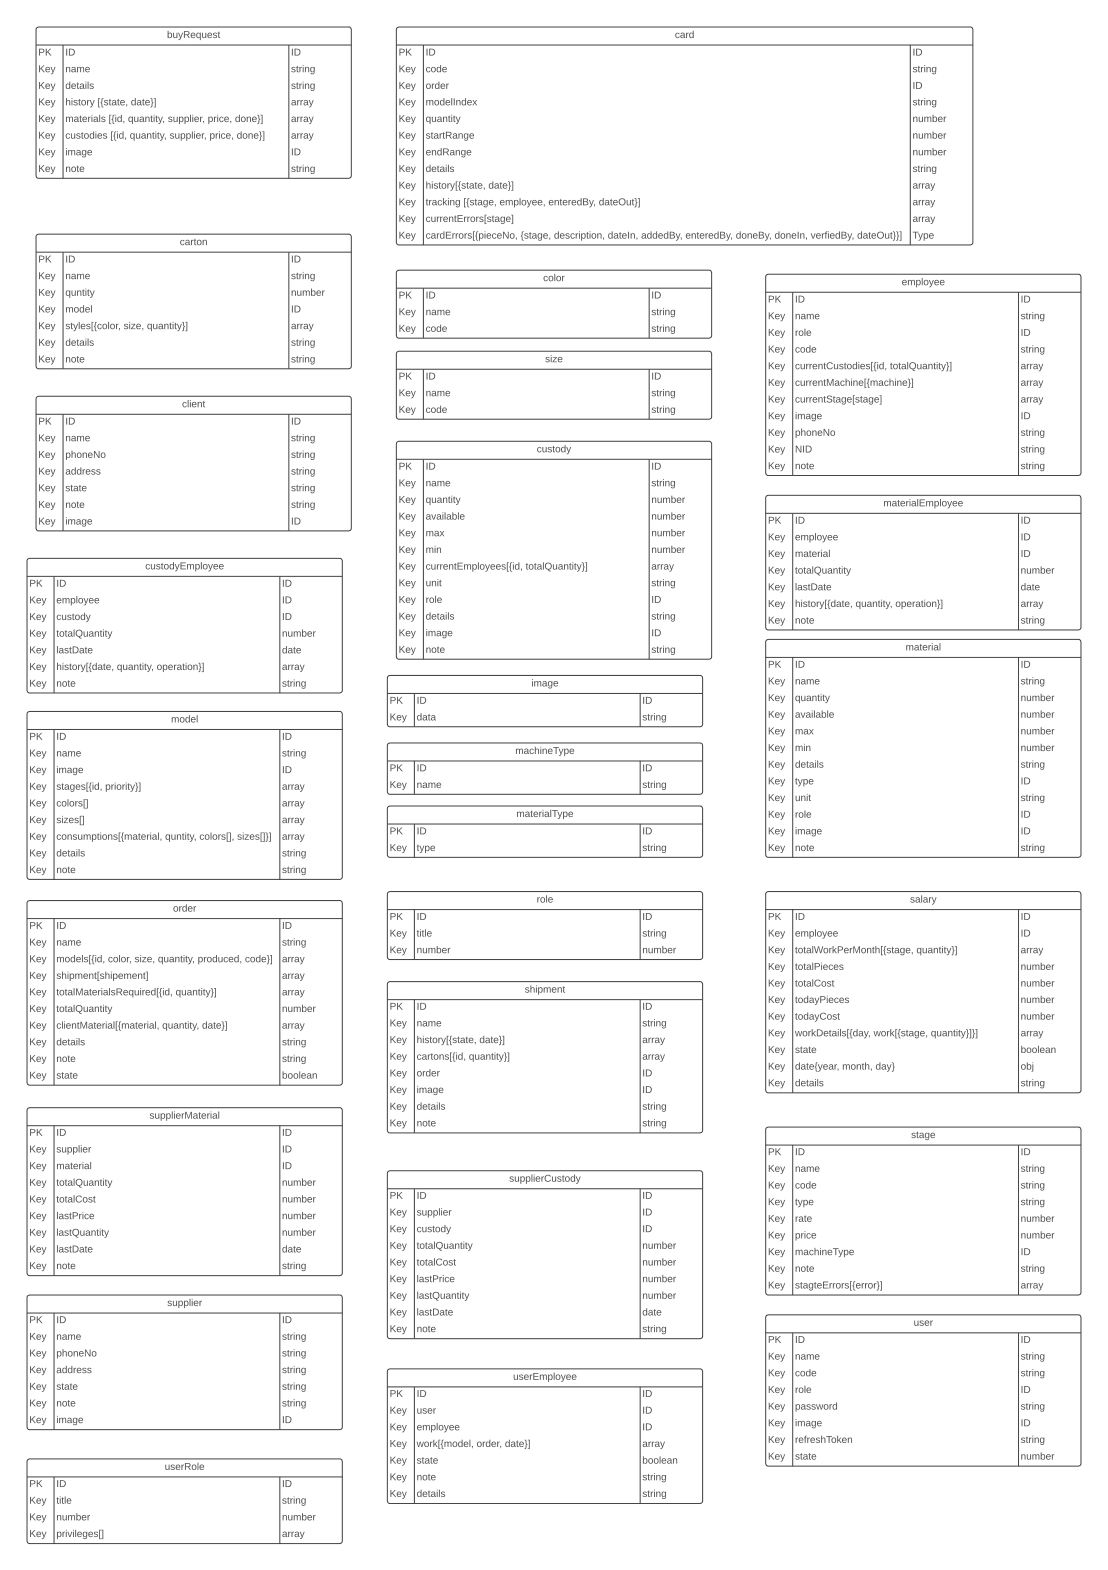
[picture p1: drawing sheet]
<svg xmlns="http://www.w3.org/2000/svg" width="391mm" height="554mm" viewBox="0 0 391 554" stroke-linecap="round" stroke-linejoin="round" font-family="sans-serif">
<defs><g id="words">
<g font-size="3.5" fill="#4c535d">
<text x="58.8" y="13.4">buyReq</text>
<text x="71" y="13.4">uest</text>
<text x="237.8" y="13.4">card</text>
<text x="13.5" y="19.5">PK</text>
<text x="23" y="19.5">ID</text>
<text x="102.6" y="19.5">ID</text>
<text x="140.5" y="19.5">PK</text>
<text x="150" y="19.5">ID</text>
<text x="321.6" y="19.5">ID</text>
<text x="13.5" y="25.4">Key</text>
<text x="23" y="25.4">name</text>
<text x="102.6" y="25.4">string</text>
<text x="140.5" y="25.4">Key</text>
<text x="150" y="25.4">cod</text>
<text x="155.7" y="25.4">e</text>
<text x="321.6" y="25.4">string</text>
<text x="13.5" y="31.3">Key</text>
<text x="23" y="31.3">d</text>
<text x="25" y="31.3">etails</text>
<text x="102.6" y="31.3">string</text>
<text x="140.5" y="31.3">Key</text>
<text x="150" y="31.3">ord</text>
<text x="155.1" y="31.3">er</text>
<text x="321.6" y="31.3">ID</text>
<text x="13.5" y="37.1">Key</text>
<text x="23" y="37.1">history [{state, d</text>
<text x="48.1" y="37.1">ate}]</text>
<text x="102.6" y="37.1">array</text>
<text x="140.5" y="37.1">Key</text>
<text x="150" y="37.1">mod</text>
<text x="156.9" y="37.1">elInd</text>
<text x="164.5" y="37.1">ex</text>
<text x="321.6" y="37.1">string</text>
<text x="13.5" y="43">Key</text>
<text x="23" y="43">materials [{id</text>
<text x="43.1" y="43">, q</text>
<text x="47.1" y="43">uantity, supplier, price, d</text>
<text x="84.8" y="43">one}]</text>
<text x="102.6" y="43">array</text>
<text x="140.5" y="43">Key</text>
<text x="150" y="43">q</text>
<text x="152" y="43">uantity</text>
<text x="321.6" y="43">number</text>
<text x="13.5" y="48.9">Key</text>
<text x="23" y="48.9">custod</text>
<text x="33.4" y="48.9">i</text>
<text x="34.2" y="48.9">es [{id</text>
<text x="43.8" y="48.9">, q</text>
<text x="47.7" y="48.9">uantity, supplier, price, d</text>
<text x="85.4" y="48.9">one}]</text>
<text x="102.6" y="48.9">array</text>
<text x="140.5" y="48.9">Key</text>
<text x="150" y="48.9">startRange</text>
<text x="321.6" y="48.9">number</text>
<text x="13.5" y="54.8">Key</text>
<text x="23" y="54.8">image</text>
<text x="102.6" y="54.8">ID</text>
<text x="140.5" y="54.8">Key</text>
<text x="150" y="54.8">end</text>
<text x="155.9" y="54.8">Range</text>
<text x="321.6" y="54.8">number</text>
<text x="13.5" y="60.6">Key</text>
<text x="23" y="60.6">note</text>
<text x="102.6" y="60.6">string</text>
<text x="140.5" y="60.6">Key</text>
<text x="150" y="60.6">d</text>
<text x="152" y="60.6">etails</text>
<text x="321.6" y="60.6">string</text>
<text x="140.5" y="66.5">Key</text>
<text x="150" y="66.5">history[{state, d</text>
<text x="174" y="66.5">ate}]</text>
<text x="321.6" y="66.5">array</text>
<text x="140.5" y="72.4">Key</text>
<text x="150" y="72.4">tracking [{stage, employee, entered</text>
<text x="205.1" y="72.4">By, d</text>
<text x="212.9" y="72.4">ateOut}]</text>
<text x="321.6" y="72.4">array</text>
<text x="140.5" y="78.2">Key</text>
<text x="150" y="78.2">currentErrors[stage]</text>
<text x="321.6" y="78.2">array</text>
<text x="63.4" y="86.4">carton</text>
<text x="140.5" y="84.1">Key</text>
<text x="150" y="84.1">card</text>
<text x="156.9" y="84.1">Errors[{pieceNo, {stage, d</text>
<text x="197.1" y="84.1">escription, d</text>
<text x="216.1" y="84.1">ateIn, ad</text>
<text x="229.8" y="84.1">d</text>
<text x="231.8" y="84.1">ed</text>
<text x="235.7" y="84.1">By, entered</text>
<text x="253.4" y="84.1">By, d</text>
<text x="261.2" y="84.1">oneBy, d</text>
<text x="274.9" y="84.1">oneIn, verfied</text>
<text x="296.2" y="84.1">By, d</text>
<text x="304.1" y="84.1">ateOut}}]</text>
<text x="321.6" y="84.1">Type</text>
<text x="13.5" y="92.5">PK</text>
<text x="23" y="92.5">ID</text>
<text x="102.6" y="92.5">ID</text>
<text x="13.5" y="98.4">Key</text>
<text x="23" y="98.4">name</text>
<text x="102.6" y="98.4">string</text>
<text x="191.3" y="99.1">color</text>
<text x="317.7" y="100.6">employee</text>
<text x="13.5" y="104.3">Key</text>
<text x="23" y="104.3">q</text>
<text x="25" y="104.3">untity</text>
<text x="102.6" y="104.3">number</text>
<text x="140.5" y="105.2">PK</text>
<text x="150" y="105.2">ID</text>
<text x="229.6" y="105.2">ID</text>
<text x="270.7" y="106.7">PK</text>
<text x="280.2" y="106.7">ID</text>
<text x="359.7" y="106.7">ID</text>
<text x="13.5" y="110.2">Key</text>
<text x="23" y="110.2">mod</text>
<text x="29.9" y="110.2">el</text>
<text x="102.6" y="110.2">ID</text>
<text x="140.5" y="111.1">Key</text>
<text x="150" y="111.1">name</text>
<text x="229.6" y="111.1">string</text>
<text x="270.7" y="112.5">Key</text>
<text x="280.2" y="112.5">name</text>
<text x="359.7" y="112.5">string</text>
<text x="13.5" y="116">Key</text>
<text x="23" y="116">styles[{color, size, q</text>
<text x="53.7" y="116">uantity}]</text>
<text x="102.6" y="116">array</text>
<text x="140.5" y="117">Key</text>
<text x="150" y="117">cod</text>
<text x="155.7" y="117">e</text>
<text x="229.6" y="117">string</text>
<text x="270.7" y="118.4">Key</text>
<text x="280.2" y="118.4">role</text>
<text x="359.7" y="118.4">ID</text>
<text x="13.5" y="121.9">Key</text>
<text x="23" y="121.9">d</text>
<text x="25" y="121.9">etails</text>
<text x="102.6" y="121.9">string</text>
<text x="270.7" y="124.3">Key</text>
<text x="280.2" y="124.3">cod</text>
<text x="285.9" y="124.3">e</text>
<text x="359.7" y="124.3">string</text>
<text x="13.5" y="127.8">Key</text>
<text x="23" y="127.8">note</text>
<text x="102.6" y="127.8">string</text>
<text x="192.1" y="127.7">size</text>
<text x="270.7" y="130.2">Key</text>
<text x="280.2" y="130.2">currentCustod</text>
<text x="302.3" y="130.2">i</text>
<text x="303.1" y="130.2">es[{id</text>
<text x="311.7" y="130.2">, totalQuantity}]</text>
<text x="359.7" y="130.2">array</text>
<text x="140.5" y="133.8">PK</text>
<text x="150" y="133.8">ID</text>
<text x="229.6" y="133.8">ID</text>
<text x="270.7" y="136">Key</text>
<text x="280.2" y="136">currentM</text>
<text x="294.1" y="136">achine[{machine}]</text>
<text x="359.7" y="136">array</text>
<text x="64.2" y="143.6">client</text>
<text x="140.5" y="139.7">Key</text>
<text x="150" y="139.7">name</text>
<text x="229.6" y="139.7">string</text>
<text x="270.7" y="141.9">Key</text>
<text x="280.2" y="141.9">currentStage[stage]</text>
<text x="359.7" y="141.9">array</text>
<text x="13.5" y="149.7">PK</text>
<text x="23" y="149.7">ID</text>
<text x="102.6" y="149.7">ID</text>
<text x="140.5" y="145.6">Key</text>
<text x="150" y="145.6">cod</text>
<text x="155.7" y="145.6">e</text>
<text x="229.6" y="145.6">string</text>
<text x="270.7" y="147.8">Key</text>
<text x="280.2" y="147.8">image</text>
<text x="359.7" y="147.8">ID</text>
<text x="13.5" y="155.6">Key</text>
<text x="23" y="155.6">name</text>
<text x="102.6" y="155.6">string</text>
<text x="270.7" y="153.7">Key</text>
<text x="280.2" y="153.7">phoneNo</text>
<text x="359.7" y="153.7">string</text>
<text x="13.5" y="161.3">Key</text>
<text x="23" y="161.3">phoneNo</text>
<text x="102.6" y="161.3">string</text>
<text x="189.1" y="159.4">custod</text>
<text x="199.5" y="159.4">y</text>
<text x="270.7" y="159.4">Key</text>
<text x="280.2" y="159.4">NID</text>
<text x="359.7" y="159.4">string</text>
<text x="13.5" y="167.2">Key</text>
<text x="23" y="167.2">ad</text>
<text x="26.9" y="167.2">d</text>
<text x="28.9" y="167.2">ress</text>
<text x="102.6" y="167.2">string</text>
<text x="140.5" y="165.4">PK</text>
<text x="150" y="165.4">ID</text>
<text x="229.6" y="165.4">ID</text>
<text x="270.7" y="165.3">Key</text>
<text x="280.2" y="165.3">note</text>
<text x="359.7" y="165.3">string</text>
<text x="13.5" y="173">Key</text>
<text x="23" y="173">state</text>
<text x="102.6" y="173">string</text>
<text x="140.5" y="171.3">Key</text>
<text x="150" y="171.3">name</text>
<text x="229.6" y="171.3">string</text>
<text x="13.5" y="178.9">Key</text>
<text x="23" y="178.9">note</text>
<text x="102.6" y="178.9">string</text>
<text x="140.5" y="177.2">Key</text>
<text x="150" y="177.2">q</text>
<text x="152" y="177.2">uantity</text>
<text x="229.6" y="177.2">number</text>
<text x="311.3" y="178.4">materialEmployee</text>
<text x="13.5" y="184.8">Key</text>
<text x="23" y="184.8">image</text>
<text x="102.6" y="184.8">ID</text>
<text x="140.5" y="183">Key</text>
<text x="150" y="183">available</text>
<text x="229.6" y="183">number</text>
<text x="270.7" y="184.5">PK</text>
<text x="280.2" y="184.5">ID</text>
<text x="359.7" y="184.5">ID</text>
<text x="140.5" y="188.9">Key</text>
<text x="150" y="188.9">max</text>
<text x="229.6" y="188.9">number</text>
<text x="270.7" y="190.3">Key</text>
<text x="280.2" y="190.3">employee</text>
<text x="359.7" y="190.3">ID</text>
<text x="140.5" y="194.8">Key</text>
<text x="150" y="194.8">min</text>
<text x="229.6" y="194.8">number</text>
<text x="270.7" y="196.2">Key</text>
<text x="280.2" y="196.2">material</text>
<text x="359.7" y="196.2">ID</text>
<text x="51.2" y="200.7">custod</text>
<text x="61.6" y="200.7">yEmployee</text>
<text x="140.5" y="200.7">Key</text>
<text x="150" y="200.7">currentEmployees[{id</text>
<text x="183.3" y="200.7">, totalQuantity}]</text>
<text x="229.6" y="200.7">array</text>
<text x="270.7" y="202.1">Key</text>
<text x="280.2" y="202.1">totalQuantity</text>
<text x="359.7" y="202.1">number</text>
<text x="10.3" y="206.7">PK</text>
<text x="19.8" y="206.7">ID</text>
<text x="99.4" y="206.7">ID</text>
<text x="140.5" y="206.5">Key</text>
<text x="150" y="206.5">unit</text>
<text x="229.6" y="206.5">string</text>
<text x="270.7" y="208">Key</text>
<text x="280.2" y="208">lastDate</text>
<text x="359.7" y="208">d</text>
<text x="361.7" y="208">ate</text>
<text x="10.3" y="212.6">Key</text>
<text x="19.8" y="212.6">employee</text>
<text x="99.4" y="212.6">ID</text>
<text x="140.5" y="212.4">Key</text>
<text x="150" y="212.4">role</text>
<text x="229.6" y="212.4">ID</text>
<text x="270.7" y="213.8">Key</text>
<text x="280.2" y="213.8">history[{d</text>
<text x="294.7" y="213.8">ate, q</text>
<text x="303.4" y="213.8">uantity, operation}]</text>
<text x="359.7" y="213.8">array</text>
<text x="10.3" y="218.4">Key</text>
<text x="19.8" y="218.4">custod</text>
<text x="30.2" y="218.4">y</text>
<text x="99.4" y="218.4">ID</text>
<text x="140.5" y="218.3">Key</text>
<text x="150" y="218.3">d</text>
<text x="152" y="218.3">etails</text>
<text x="229.6" y="218.3">string</text>
<text x="270.7" y="219.7">Key</text>
<text x="280.2" y="219.7">note</text>
<text x="359.7" y="219.7">string</text>
<text x="10.3" y="224.3">Key</text>
<text x="19.8" y="224.3">totalQuantity</text>
<text x="99.4" y="224.3">number</text>
<text x="140.5" y="224.2">Key</text>
<text x="150" y="224.2">image</text>
<text x="229.6" y="224.2">ID</text>
<text x="10.3" y="230.2">Key</text>
<text x="19.8" y="230.2">lastDate</text>
<text x="99.4" y="230.2">d</text>
<text x="101.4" y="230.2">ate</text>
<text x="140.5" y="230">Key</text>
<text x="150" y="230">note</text>
<text x="229.6" y="230">string</text>
<text x="319.1" y="229.2">material</text>
<text x="10.3" y="236.1">Key</text>
<text x="19.8" y="236.1">history[{d</text>
<text x="34.3" y="236.1">ate, q</text>
<text x="43.1" y="236.1">uantity, operation}]</text>
<text x="99.4" y="236.1">array</text>
<text x="270.7" y="235.3">PK</text>
<text x="280.2" y="235.3">ID</text>
<text x="359.7" y="235.3">ID</text>
<text x="10.3" y="241.9">Key</text>
<text x="19.8" y="241.9">note</text>
<text x="99.4" y="241.9">string</text>
<text x="187.2" y="241.9">image</text>
<text x="270.7" y="241.1">Key</text>
<text x="280.2" y="241.1">name</text>
<text x="359.7" y="241.1">string</text>
<text x="137.3" y="248">PK</text>
<text x="146.8" y="248">ID</text>
<text x="226.4" y="248">ID</text>
<text x="270.7" y="247">Key</text>
<text x="280.2" y="247">q</text>
<text x="282.2" y="247">uantity</text>
<text x="359.7" y="247">number</text>
<text x="60.3" y="254.6">mod</text>
<text x="67.1" y="254.6">el</text>
<text x="137.3" y="253.8">Key</text>
<text x="146.8" y="253.8">d</text>
<text x="148.8" y="253.8">ata</text>
<text x="226.4" y="253.8">string</text>
<text x="270.7" y="252.9">Key</text>
<text x="280.2" y="252.9">available</text>
<text x="359.7" y="252.9">number</text>
<text x="10.3" y="260.7">PK</text>
<text x="19.8" y="260.7">ID</text>
<text x="99.4" y="260.7">ID</text>
<text x="270.7" y="258.8">Key</text>
<text x="280.2" y="258.8">max</text>
<text x="359.7" y="258.8">number</text>
<text x="10.3" y="266.5">Key</text>
<text x="19.8" y="266.5">name</text>
<text x="99.4" y="266.5">string</text>
<text x="181.6" y="265.7">machineType</text>
<text x="270.7" y="264.6">Key</text>
<text x="280.2" y="264.6">min</text>
<text x="359.7" y="264.6">number</text>
<text x="10.3" y="272.4">Key</text>
<text x="19.8" y="272.4">image</text>
<text x="99.4" y="272.4">ID</text>
<text x="137.3" y="271.8">PK</text>
<text x="146.8" y="271.8">ID</text>
<text x="226.4" y="271.8">ID</text>
<text x="270.7" y="270.5">Key</text>
<text x="280.2" y="270.5">d</text>
<text x="282.2" y="270.5">etails</text>
<text x="359.7" y="270.5">string</text>
<text x="10.3" y="278.3">Key</text>
<text x="19.8" y="278.3">stages[{id</text>
<text x="35.1" y="278.3">, priority}]</text>
<text x="99.4" y="278.3">array</text>
<text x="137.3" y="277.7">Key</text>
<text x="146.8" y="277.7">name</text>
<text x="226.4" y="277.7">string</text>
<text x="270.7" y="276.4">Key</text>
<text x="280.2" y="276.4">type</text>
<text x="359.7" y="276.4">ID</text>
<text x="10.3" y="284.2">Key</text>
<text x="19.8" y="284.2">colors[]</text>
<text x="99.4" y="284.2">array</text>
<text x="181.9" y="288">materialType</text>
<text x="270.7" y="282.3">Key</text>
<text x="280.2" y="282.3">unit</text>
<text x="359.7" y="282.3">string</text>
<text x="10.3" y="290">Key</text>
<text x="19.8" y="290">sizes[]</text>
<text x="99.4" y="290">array</text>
<text x="270.7" y="288.1">Key</text>
<text x="280.2" y="288.1">role</text>
<text x="359.7" y="288.1">ID</text>
<text x="10.3" y="295.9">Key</text>
<text x="19.8" y="295.9">consumptions[{material, q</text>
<text x="60.2" y="295.9">untity, colors[], sizes[]}]</text>
<text x="99.4" y="295.9">array</text>
<text x="137.3" y="294">PK</text>
<text x="137.3" y="299.9">Key</text>
<text x="146.8" y="294">ID</text>
<text x="146.8" y="299.9">type</text>
<text x="226.4" y="294">ID</text>
<text x="226.4" y="299.9">string</text>
<text x="270.7" y="294">Key</text>
<text x="270.7" y="299.9">Key</text>
<text x="280.2" y="294">image</text>
<text x="280.2" y="299.9">note</text>
<text x="359.7" y="294">ID</text>
<text x="359.7" y="299.9">string</text>
<text x="10.3" y="301.8">Key</text>
<text x="19.8" y="301.8">d</text>
<text x="21.8" y="301.8">etails</text>
<text x="99.4" y="301.8">string</text>
<text x="10.3" y="307.7">Key</text>
<text x="19.8" y="307.7">note</text>
<text x="99.4" y="307.7">string</text>
<text x="61" y="321.3">ord</text>
<text x="66.1" y="321.3">er</text>
<text x="189.1" y="318.1">role</text>
<text x="320.7" y="318.1">salary</text>
<text x="10.3" y="327.3">PK</text>
<text x="19.8" y="327.3">ID</text>
<text x="99.4" y="327.3">ID</text>
<text x="137.3" y="324.2">PK</text>
<text x="146.8" y="324.2">ID</text>
<text x="226.4" y="324.2">ID</text>
<text x="270.7" y="324.2">PK</text>
<text x="280.2" y="324.2">ID</text>
<text x="359.7" y="324.2">ID</text>
<text x="10.3" y="333.2">Key</text>
<text x="19.8" y="333.2">name</text>
<text x="99.4" y="333.2">string</text>
<text x="137.3" y="330">Key</text>
<text x="137.3" y="335.9">Key</text>
<text x="146.8" y="330">title</text>
<text x="146.8" y="335.9">number</text>
<text x="226.4" y="330">string</text>
<text x="226.4" y="335.9">number</text>
<text x="270.7" y="330">Key</text>
<text x="270.7" y="335.9">Key</text>
<text x="280.2" y="330">employee</text>
<text x="280.2" y="335.9">totalWorkPerM</text>
<text x="303.4" y="335.9">onth[{stage, q</text>
<text x="324.9" y="335.9">uantity}]</text>
<text x="359.7" y="330">ID</text>
<text x="359.7" y="335.9">array</text>
<text x="10.3" y="339.1">Key</text>
<text x="19.8" y="339.1">mod</text>
<text x="26.7" y="339.1">els[{id</text>
<text x="36.1" y="339.1">, color, size, q</text>
<text x="57.6" y="339.1">uantity, prod</text>
<text x="76.7" y="339.1">uced</text>
<text x="84.4" y="339.1">, cod</text>
<text x="92" y="339.1">e}]</text>
<text x="99.4" y="339.1">array</text>
<text x="270.7" y="341.8">Key</text>
<text x="280.2" y="341.8">totalPieces</text>
<text x="359.7" y="341.8">number</text>
<text x="10.3" y="345">Key</text>
<text x="19.8" y="345">shipment[shipement]</text>
<text x="99.4" y="345">array</text>
<text x="270.7" y="347.7">Key</text>
<text x="280.2" y="347.7">totalCost</text>
<text x="359.7" y="347.7">number</text>
<text x="10.3" y="350.8">Key</text>
<text x="19.8" y="350.8">totalM</text>
<text x="29.4" y="350.8">aterialsReq</text>
<text x="47.2" y="350.8">uired</text>
<text x="55" y="350.8">[{id</text>
<text x="59.9" y="350.8">, q</text>
<text x="63.8" y="350.8">uantity}]</text>
<text x="99.4" y="350.8">array</text>
<text x="184.9" y="349.9">shipment</text>
<text x="270.7" y="353.5">Key</text>
<text x="280.2" y="353.5">tod</text>
<text x="285.1" y="353.5">ayPieces</text>
<text x="359.7" y="353.5">number</text>
<text x="10.3" y="356.7">Key</text>
<text x="19.8" y="356.7">totalQuantity</text>
<text x="99.4" y="356.7">number</text>
<text x="137.3" y="355.9">PK</text>
<text x="146.8" y="355.9">ID</text>
<text x="226.4" y="355.9">ID</text>
<text x="270.7" y="359.4">Key</text>
<text x="280.2" y="359.4">tod</text>
<text x="285.1" y="359.4">ayCost</text>
<text x="359.7" y="359.4">number</text>
<text x="10.3" y="362.6">Key</text>
<text x="19.8" y="362.6">clientM</text>
<text x="31" y="362.6">aterial[{material, q</text>
<text x="59.1" y="362.6">uantity, d</text>
<text x="73.2" y="362.6">ate}]</text>
<text x="99.4" y="362.6">array</text>
<text x="137.3" y="361.8">Key</text>
<text x="146.8" y="361.8">name</text>
<text x="226.4" y="361.8">string</text>
<text x="270.7" y="365.3">Key</text>
<text x="280.2" y="365.3">workDetails[{d</text>
<text x="302.5" y="365.3">ay, work[{stage, q</text>
<text x="329.9" y="365.3">uantity}]}]</text>
<text x="359.7" y="365.3">array</text>
<text x="10.3" y="368.5">Key</text>
<text x="19.8" y="368.5">d</text>
<text x="21.8" y="368.5">etails</text>
<text x="99.4" y="368.5">string</text>
<text x="137.3" y="367.7">Key</text>
<text x="146.8" y="367.7">history[{state, d</text>
<text x="170.9" y="367.7">ate}]</text>
<text x="226.4" y="367.7">array</text>
<text x="270.7" y="371.2">Key</text>
<text x="280.2" y="371.2">state</text>
<text x="359.7" y="371.2">boolean</text>
<text x="10.3" y="374.3">Key</text>
<text x="19.8" y="374.3">note</text>
<text x="99.4" y="374.3">string</text>
<text x="137.3" y="373.5">Key</text>
<text x="146.8" y="373.5">cartons[{id</text>
<text x="163.3" y="373.5">, q</text>
<text x="167.1" y="373.5">uantity}]</text>
<text x="226.4" y="373.5">array</text>
<text x="270.7" y="377">Key</text>
<text x="280.2" y="377">d</text>
<text x="282.2" y="377">ate{year, month, d</text>
<text x="310.4" y="377">ay}</text>
<text x="359.7" y="377">obj</text>
<text x="10.3" y="380.2">Key</text>
<text x="19.8" y="380.2">state</text>
<text x="99.4" y="380.2">boolean</text>
<text x="137.3" y="379.4">Key</text>
<text x="146.8" y="379.4">ord</text>
<text x="151.9" y="379.4">er</text>
<text x="226.4" y="379.4">ID</text>
<text x="270.7" y="382.9">Key</text>
<text x="280.2" y="382.9">d</text>
<text x="282.2" y="382.9">etails</text>
<text x="359.7" y="382.9">string</text>
<text x="137.3" y="385.3">Key</text>
<text x="146.8" y="385.3">image</text>
<text x="226.4" y="385.3">ID</text>
<text x="52.7" y="394.3">supplierM</text>
<text x="67.9" y="394.3">aterial</text>
<text x="137.3" y="391.2">Key</text>
<text x="146.8" y="391.2">d</text>
<text x="148.8" y="391.2">etails</text>
<text x="226.4" y="391.2">string</text>
<text x="10.3" y="400.4">PK</text>
<text x="19.8" y="400.4">ID</text>
<text x="99.4" y="400.4">ID</text>
<text x="137.3" y="397">Key</text>
<text x="146.8" y="397">note</text>
<text x="226.4" y="397">string</text>
<text x="321" y="401.2">stage</text>
<text x="10.3" y="406.2">Key</text>
<text x="19.8" y="406.2">supplier</text>
<text x="99.4" y="406.2">ID</text>
<text x="270.7" y="407.2">PK</text>
<text x="280.2" y="407.2">ID</text>
<text x="359.7" y="407.2">ID</text>
<text x="10.3" y="412.1">Key</text>
<text x="19.8" y="412.1">material</text>
<text x="99.4" y="412.1">ID</text>
<text x="270.7" y="413.1">Key</text>
<text x="280.2" y="413.1">name</text>
<text x="359.7" y="413.1">string</text>
<text x="10.3" y="418">Key</text>
<text x="19.8" y="418">totalQuantity</text>
<text x="99.4" y="418">number</text>
<text x="179.4" y="416.6">supplierCustod</text>
<text x="202.9" y="416.6">y</text>
<text x="270.7" y="418.9">Key</text>
<text x="280.2" y="418.9">cod</text>
<text x="285.9" y="418.9">e</text>
<text x="359.7" y="418.9">string</text>
<text x="10.3" y="423.9">Key</text>
<text x="19.8" y="423.9">totalCost</text>
<text x="99.4" y="423.9">number</text>
<text x="137.3" y="422.6">PK</text>
<text x="146.8" y="422.6">ID</text>
<text x="226.4" y="422.6">ID</text>
<text x="270.7" y="424.8">Key</text>
<text x="280.2" y="424.8">type</text>
<text x="359.7" y="424.8">string</text>
<text x="10.3" y="429.7">Key</text>
<text x="19.8" y="429.7">lastPrice</text>
<text x="99.4" y="429.7">number</text>
<text x="137.3" y="428.5">Key</text>
<text x="146.8" y="428.5">supplier</text>
<text x="226.4" y="428.5">ID</text>
<text x="270.7" y="430.7">Key</text>
<text x="280.2" y="430.7">rate</text>
<text x="359.7" y="430.7">number</text>
<text x="10.3" y="435.6">Key</text>
<text x="19.8" y="435.6">lastQuantity</text>
<text x="99.4" y="435.6">number</text>
<text x="137.3" y="434.3">Key</text>
<text x="146.8" y="434.3">custod</text>
<text x="157.2" y="434.3">y</text>
<text x="226.4" y="434.3">ID</text>
<text x="270.7" y="436.6">Key</text>
<text x="280.2" y="436.6">price</text>
<text x="359.7" y="436.6">number</text>
<text x="10.3" y="441.5">Key</text>
<text x="19.8" y="441.5">lastDate</text>
<text x="99.4" y="441.5">d</text>
<text x="101.4" y="441.5">ate</text>
<text x="137.3" y="440.2">Key</text>
<text x="146.8" y="440.2">totalQuantity</text>
<text x="226.4" y="440.2">number</text>
<text x="270.7" y="442.4">Key</text>
<text x="280.2" y="442.4">machineType</text>
<text x="359.7" y="442.4">ID</text>
<text x="10.3" y="447.4">Key</text>
<text x="19.8" y="447.4">note</text>
<text x="99.4" y="447.4">string</text>
<text x="137.3" y="446.1">Key</text>
<text x="146.8" y="446.1">totalCost</text>
<text x="226.4" y="446.1">number</text>
<text x="270.7" y="448.3">Key</text>
<text x="280.2" y="448.3">note</text>
<text x="359.7" y="448.3">string</text>
<text x="137.3" y="452">Key</text>
<text x="146.8" y="452">lastPrice</text>
<text x="226.4" y="452">number</text>
<text x="270.7" y="454.2">Key</text>
<text x="280.2" y="454.2">stagteErrors[{error}]</text>
<text x="359.7" y="454.2">array</text>
<text x="58.9" y="460.4">supplier</text>
<text x="137.3" y="457.8">Key</text>
<text x="146.8" y="457.8">lastQuantity</text>
<text x="226.4" y="457.8">number</text>
<text x="10.3" y="466.4">PK</text>
<text x="19.8" y="466.4">ID</text>
<text x="99.4" y="466.4">ID</text>
<text x="137.3" y="463.7">Key</text>
<text x="146.8" y="463.7">lastDate</text>
<text x="226.4" y="463.7">d</text>
<text x="228.3" y="463.7">ate</text>
<text x="321.9" y="467.4">user</text>
<text x="10.3" y="472.3">Key</text>
<text x="19.8" y="472.3">name</text>
<text x="99.4" y="472.3">string</text>
<text x="137.3" y="469.6">Key</text>
<text x="146.8" y="469.6">note</text>
<text x="226.4" y="469.6">string</text>
<text x="270.7" y="473.4">PK</text>
<text x="280.2" y="473.4">ID</text>
<text x="359.7" y="473.4">ID</text>
<text x="10.3" y="478.2">Key</text>
<text x="19.8" y="478.2">phoneNo</text>
<text x="99.4" y="478.2">string</text>
<text x="270.7" y="479.3">Key</text>
<text x="280.2" y="479.3">name</text>
<text x="359.7" y="479.3">string</text>
<text x="10.3" y="484">Key</text>
<text x="19.8" y="484">ad</text>
<text x="23.8" y="484">d</text>
<text x="25.7" y="484">ress</text>
<text x="99.4" y="484">string</text>
<text x="270.7" y="485.1">Key</text>
<text x="280.2" y="485.1">cod</text>
<text x="285.9" y="485.1">e</text>
<text x="359.7" y="485.1">string</text>
<text x="10.3" y="489.9">Key</text>
<text x="19.8" y="489.9">state</text>
<text x="99.4" y="489.9">string</text>
<text x="180.8" y="486.4">userEmployee</text>
<text x="270.7" y="491">Key</text>
<text x="280.2" y="491">role</text>
<text x="359.7" y="491">ID</text>
<text x="10.3" y="495.8">Key</text>
<text x="19.8" y="495.8">note</text>
<text x="99.4" y="495.8">string</text>
<text x="137.3" y="492.4">PK</text>
<text x="146.8" y="492.4">ID</text>
<text x="226.4" y="492.4">ID</text>
<text x="270.7" y="496.9">Key</text>
<text x="280.2" y="496.9">password</text>
<text x="359.7" y="496.9">string</text>
<text x="10.3" y="501.6">Key</text>
<text x="19.8" y="501.6">image</text>
<text x="99.4" y="501.6">ID</text>
<text x="137.3" y="498.3">Key</text>
<text x="146.8" y="498.3">user</text>
<text x="226.4" y="498.3">ID</text>
<text x="270.7" y="502.8">Key</text>
<text x="280.2" y="502.8">image</text>
<text x="359.7" y="502.8">ID</text>
<text x="137.3" y="504.2">Key</text>
<text x="146.8" y="504.2">employee</text>
<text x="226.4" y="504.2">ID</text>
<text x="270.7" y="508.6">Key</text>
<text x="280.2" y="508.6">refreshToken</text>
<text x="359.7" y="508.6">string</text>
<text x="137.3" y="510.1">Key</text>
<text x="137.3" y="515.9">Key</text>
<text x="146.8" y="510.1">work[{mod</text>
<text x="146.8" y="515.9">state</text>
<text x="163.3" y="510.1">el, ord</text>
<text x="173" y="510.1">er, d</text>
<text x="179.8" y="510.1">ate}]</text>
<text x="226.4" y="510.1">array</text>
<text x="226.4" y="515.9">boolean</text>
<text x="270.7" y="514.5">Key</text>
<text x="280.2" y="514.5">state</text>
<text x="359.7" y="514.5">number</text>
<text x="58" y="518.2">userRole</text>
<text x="137.3" y="521.8">Key</text>
<text x="146.8" y="521.8">note</text>
<text x="226.4" y="521.8">string</text>
<text x="10.3" y="524.2">PK</text>
<text x="19.8" y="524.2">ID</text>
<text x="99.4" y="524.2">ID</text>
<text x="137.3" y="527.7">Key</text>
<text x="146.8" y="527.7">d</text>
<text x="148.8" y="527.7">etails</text>
<text x="226.4" y="527.7">string</text>
<text x="10.3" y="530.1">Key</text>
<text x="19.8" y="530.1">title</text>
<text x="99.4" y="530.1">string</text>
<text x="10.3" y="535.9">Key</text>
<text x="19.8" y="535.9">number</text>
<text x="99.4" y="535.9">number</text>
<text x="10.3" y="541.8">Key</text>
<text x="19.8" y="541.8">privileges[]</text>
<text x="99.4" y="541.8">array</text>
</g>
</g></defs>
<path d="M12.7 15.9h111.1M13 9.7l.7-.2 109.6 .1 .5 .9-.1 51.9-.8 .5-109.7-.1-.5-.9v-51.4zM22.2 15.9v47M101.8 15.9v47" fill="none" stroke="#3a414a" stroke-width=".35"/>
<path d="M140 9.7l.7-.2 201.7 .1 .5 .9-.1 75.4-.9 .5-201.7-.1-.5-.9v-74.9z" fill="#fff"/>
<path d="M139.7 15.9h203.2M140 9.7l.7-.2 201.7 .1 .5 .9-.1 75.4-.9 .5-201.7-.1-.5-.9v-74.9zM149.2 15.9v70.5M320.8 15.9v70.5" fill="none" stroke="#3a414a" stroke-width=".35"/>
<path d="M13 82.8l.7-.2h109.6l.5 .9-.1 46-.8 .5-109.7-.1-.5-.8v-45.6z" fill="#fff"/>
<path d="M12.7 88.9h111.1M13 82.8l.7-.2h109.6l.5 .9-.1 46-.8 .5-109.7-.1-.5-.8v-45.6zM22.2 88.9v41.1M101.8 88.9v41.1" fill="none" stroke="#3a414a" stroke-width=".35"/>
<path d="M13 139.9l.7-.2 109.6 .1 .5 .9-.1 46-.8 .5-109.7-.1-.5-.9v-45.5z" fill="#fff"/>
<path d="M13 139.9l.7-.2 109.6 .1 .5 .9-.1 46-.8 .5-109.7-.1-.5-.9v-45.5zM12.7 146h111.1M22.2 146v41.2M101.8 146v41.2" fill="none" stroke="#3a414a" stroke-width=".35"/>
<path d="M140 95.5l.7-.2h109.2l.7 .3 .2 .6v22.1l-.3 .7-.6 .2h-109.2l-.8-.3-.2-.6v-22.1z" fill="#fff"/>
<path d="M140 95.5l.7-.2h109.2l.7 .3 .2 .6v22.1l-.3 .7-.6 .2h-109.2l-.8-.3-.2-.6v-22.1zM139.7 101.6h111.1M149.2 101.6v17.6M228.8 101.6v17.6" fill="none" stroke="#3a414a" stroke-width=".35"/>
<path d="M140 124l.7-.2h109.2l.7 .4 .2 .6v22l-.3 .8-.6 .2h-109.2l-.8-.3-.2-.7v-22z" fill="#fff"/>
<path d="M139.7 130.2h111.1M140 124l.7-.2h109.2l.7 .4 .2 .6v22l-.3 .8-.6 .2h-109.2l-.8-.3-.2-.7v-22zM149.2 130.2v17.6M228.8 130.2v17.6" fill="none" stroke="#3a414a" stroke-width=".35"/>
<path d="M9.9 197.1l.6-.2h109.7l.4 .9v46l-.9 .5-109.7-.1-.5-.8v-45.6z" fill="#fff"/>
<path d="M9.9 197.1l.6-.2h109.7l.4 .9v46l-.9 .5-109.7-.1-.5-.8v-45.6zM9.5 203.2h111.1M19 203.2v41.1M98.6 203.2v41.1" fill="none" stroke="#3a414a" stroke-width=".35"/>
<path d="M140 155.8l.7-.2 109.6 .1 .5 .8-.1 75.4-.8 .5-109.7-.1-.5-.8v-75z" fill="#fff"/>
<path d="M140 155.8l.7-.2 109.6 .1 .5 .8-.1 75.4-.8 .5-109.7-.1-.5-.8v-75zM139.7 161.9h111.1M149.2 161.9v70.5M228.8 161.9v70.5" fill="none" stroke="#3a414a" stroke-width=".35"/>
<path d="M270.2 96.9l.6-.2 109.7 .1 .5 .8-.1 69.6-.9 .4-109.6-.1-.5-.8v-69.1z" fill="#fff"/>
<path d="M270.2 96.9l.6-.2 109.7 .1 .5 .8-.1 69.6-.9 .4-109.6-.1-.5-.8v-69.1zM269.9 103h111.1M279.4 103v64.6M359 103v64.6" fill="none" stroke="#3a414a" stroke-width=".35"/>
<path d="M270.2 174.8l.6-.2 109.7 .1 .5 .9-.1 46-.9 .5-109.6-.1-.5-.9v-45.5z" fill="#fff"/>
<path d="M270.2 174.8l.6-.2 109.7 .1 .5 .9-.1 46-.9 .5-109.6-.1-.5-.9v-45.5zM269.9 181h111.1M279.4 181v41.1M359 181v41.1" fill="none" stroke="#3a414a" stroke-width=".35"/>
<path d="M136.9 238.3l.6-.2h109.2l.7 .4 .2 .6v16.2l-.3 .7-.6 .2h-109.2l-.8-.3-.2-.6v-16.2z" fill="#fff"/>
<path d="M136.9 238.3l.6-.2h109.2l.7 .4 .2 .6v16.2l-.3 .7-.6 .2h-109.2l-.8-.3-.2-.6v-16.2zM136.5 244.5h111.1M146 244.5v11.7M225.6 244.5v11.7" fill="none" stroke="#3a414a" stroke-width=".35"/>
<path d="M136.9 262.1l.6-.2h109.2l.7 .4 .2 .6v16.2l-.3 .7-.6 .2h-109.2l-.8-.3-.2-.6v-16.2z" fill="#fff"/>
<path d="M136.5 268.3h111.1M136.9 262.1l.6-.2h109.2l.7 .4 .2 .6v16.2l-.3 .7-.6 .2h-109.2l-.8-.3-.2-.6v-16.2zM146 268.3v11.7M225.6 268.3v11.7" fill="none" stroke="#3a414a" stroke-width=".35"/>
<path d="M270.2 225.6l.6-.2 109.7 .1 .5 .9-.1 75.4-.9 .5-109.6-.1-.5-.9v-74.9z" fill="#fff"/>
<path d="M269.9 231.8h111.1M270.2 225.6l.6-.2 109.7 .1 .5 .9-.1 75.4-.9 .5-109.6-.1-.5-.9v-74.9zM279.4 231.8v70.5M359 231.8v70.5" fill="none" stroke="#3a414a" stroke-width=".35"/>
<path d="M136.9 284.4l.6-.2h109.2l.7 .3 .2 .6v16.2l-.3 .8-.6 .2h-109.2l-.8-.4-.2-.6v-16.2z" fill="#fff"/>
<path d="M136.5 290.5h111.1M136.9 284.4l.6-.2h109.2l.7 .3 .2 .6v16.2l-.3 .8-.6 .2h-109.2l-.8-.4-.2-.6v-16.2zM146 290.5v11.8M225.6 290.5v11.8" fill="none" stroke="#3a414a" stroke-width=".35"/>
<path d="M9.9 251l.6-.2 109.7 .1 .4 .9v57.8l-.9 .4-109.7-.1-.5-.8v-57.3z" fill="#fff"/>
<path d="M9.5 257.2h111.1M9.9 251l.6-.2 109.7 .1 .4 .9v57.8l-.9 .4-109.7-.1-.5-.8v-57.3zM19 257.2v52.8M98.6 257.2v52.8" fill="none" stroke="#3a414a" stroke-width=".35"/>
<path d="M9.9 317.7l.6-.2 109.7 .1 .4 .9v63.6l-.9 .5-109.7-.1-.5-.9v-63.1z" fill="#fff"/>
<path d="M9.9 317.7l.6-.2 109.7 .1 .4 .9v63.6l-.9 .5-109.7-.1-.5-.9v-63.1zM9.5 323.8h111.1M19 323.8v58.8M98.6 323.8v58.8" fill="none" stroke="#3a414a" stroke-width=".35"/>
<path d="M136.9 314.5l.6-.2h109.2l.7 .4 .2 .6v22l-.3 .8-.6 .2h-109.2l-.8-.3-.2-.7v-22z" fill="#fff"/>
<path d="M136.9 314.5l.6-.2h109.2l.7 .4 .2 .6v22l-.3 .8-.6 .2h-109.2l-.8-.3-.2-.7v-22zM136.5 320.7h111.1M146 320.7v17.6M225.6 320.7v17.6" fill="none" stroke="#3a414a" stroke-width=".35"/>
<path d="M270.2 314.5l.6-.2 109.7 .1 .5 .9-.1 69.5-.9 .5-109.6-.1-.5-.9v-69z" fill="#fff"/>
<path d="M270.2 314.5l.6-.2 109.7 .1 .5 .9-.1 69.5-.9 .5-109.6-.1-.5-.9v-69zM269.9 320.7h111.1M279.4 320.7v64.6M359 320.7v64.6" fill="none" stroke="#3a414a" stroke-width=".35"/>
<path d="M136.9 346.3l.6-.2 109.7 .1 .4 .8v51.9l-.9 .5-109.7-.1-.5-.8v-51.5z" fill="#fff"/>
<path d="M136.5 352.4h111.1M136.9 346.3l.6-.2 109.7 .1 .4 .8v51.9l-.9 .5-109.7-.1-.5-.8v-51.5zM146 352.4v47M225.6 352.4v47" fill="none" stroke="#3a414a" stroke-width=".35"/>
<path d="M270.2 397.6l.6-.2 109.7 .1 .5 .8-.1 57.8-.9 .5-109.6-.1-.5-.9v-57.3z" fill="#fff"/>
<path d="M270.2 397.6l.6-.2 109.7 .1 .5 .8-.1 57.8-.9 .5-109.6-.1-.5-.9v-57.3zM269.9 403.7h111.1M279.4 403.7v52.9M359 403.7v52.9" fill="none" stroke="#3a414a" stroke-width=".35"/>
<path d="M136.9 413l.6-.2h109.7l.4 .9v57.8l-.9 .5-109.7-.1-.5-.9v-57.3z" fill="#fff"/>
<path d="M136.5 419.1h111.1M136.9 413l.6-.2h109.7l.4 .9v57.8l-.9 .5-109.7-.1-.5-.9v-57.3zM146 419.1v52.9M225.6 419.1v52.9" fill="none" stroke="#3a414a" stroke-width=".35"/>
<path d="M9.9 390.7l.6-.2 109.7 .1 .4 .9v57.8l-.9 .4-109.7-.1-.5-.8v-57.3z" fill="#fff"/>
<path d="M9.5 396.9h111.1M9.9 390.7l.6-.2 109.7 .1 .4 .9v57.8l-.9 .4-109.7-.1-.5-.8v-57.3zM19 396.9v52.8M98.6 396.9v52.8" fill="none" stroke="#3a414a" stroke-width=".35"/>
<path d="M9.9 456.8l.6-.2 109.7 .1 .4 .8v46l-.9 .5-109.7-.1-.5-.8v-45.6z" fill="#fff"/>
<path d="M9.9 456.8l.6-.2 109.7 .1 .4 .8v46l-.9 .5-109.7-.1-.5-.8v-45.6zM9.5 462.9h111.1M19 462.9v41.1M98.6 462.9v41.1" fill="none" stroke="#3a414a" stroke-width=".35"/>
<path d="M136.9 482.8l.6-.2 109.7 .1 .4 .9v46l-.9 .5-109.7-.1-.5-.9v-45.5z" fill="#fff"/>
<path d="M136.5 488.9h111.1M136.9 482.8l.6-.2 109.7 .1 .4 .9v46l-.9 .5-109.7-.1-.5-.9v-45.5zM146 488.9v41.2M225.6 488.9v41.2" fill="none" stroke="#3a414a" stroke-width=".35"/>
<path d="M270.2 463.8l.6-.2h109.7l.5 .9-.1 51.9-.9 .5-109.6-.1-.5-.9v-51.4z" fill="#fff"/>
<path d="M269.9 469.9h111.1M270.2 463.8l.6-.2h109.7l.5 .9-.1 51.9-.9 .5-109.6-.1-.5-.9v-51.4zM279.4 469.9v47M359 469.9v47" fill="none" stroke="#3a414a" stroke-width=".35"/>
<path d="M9.9 514.6l.6-.2h109.7l.4 .9v28.4l-.9 .5-109.7-.1-.5-.9v-27.9z" fill="#fff"/>
<path d="M9.9 514.6l.6-.2h109.7l.4 .9v28.4l-.9 .5-109.7-.1-.5-.9v-27.9zM9.5 520.7h111.1M19 520.7v23.5M98.6 520.7v23.5" fill="none" stroke="#3a414a" stroke-width=".35"/>
<use href="#words"/>
</svg>
